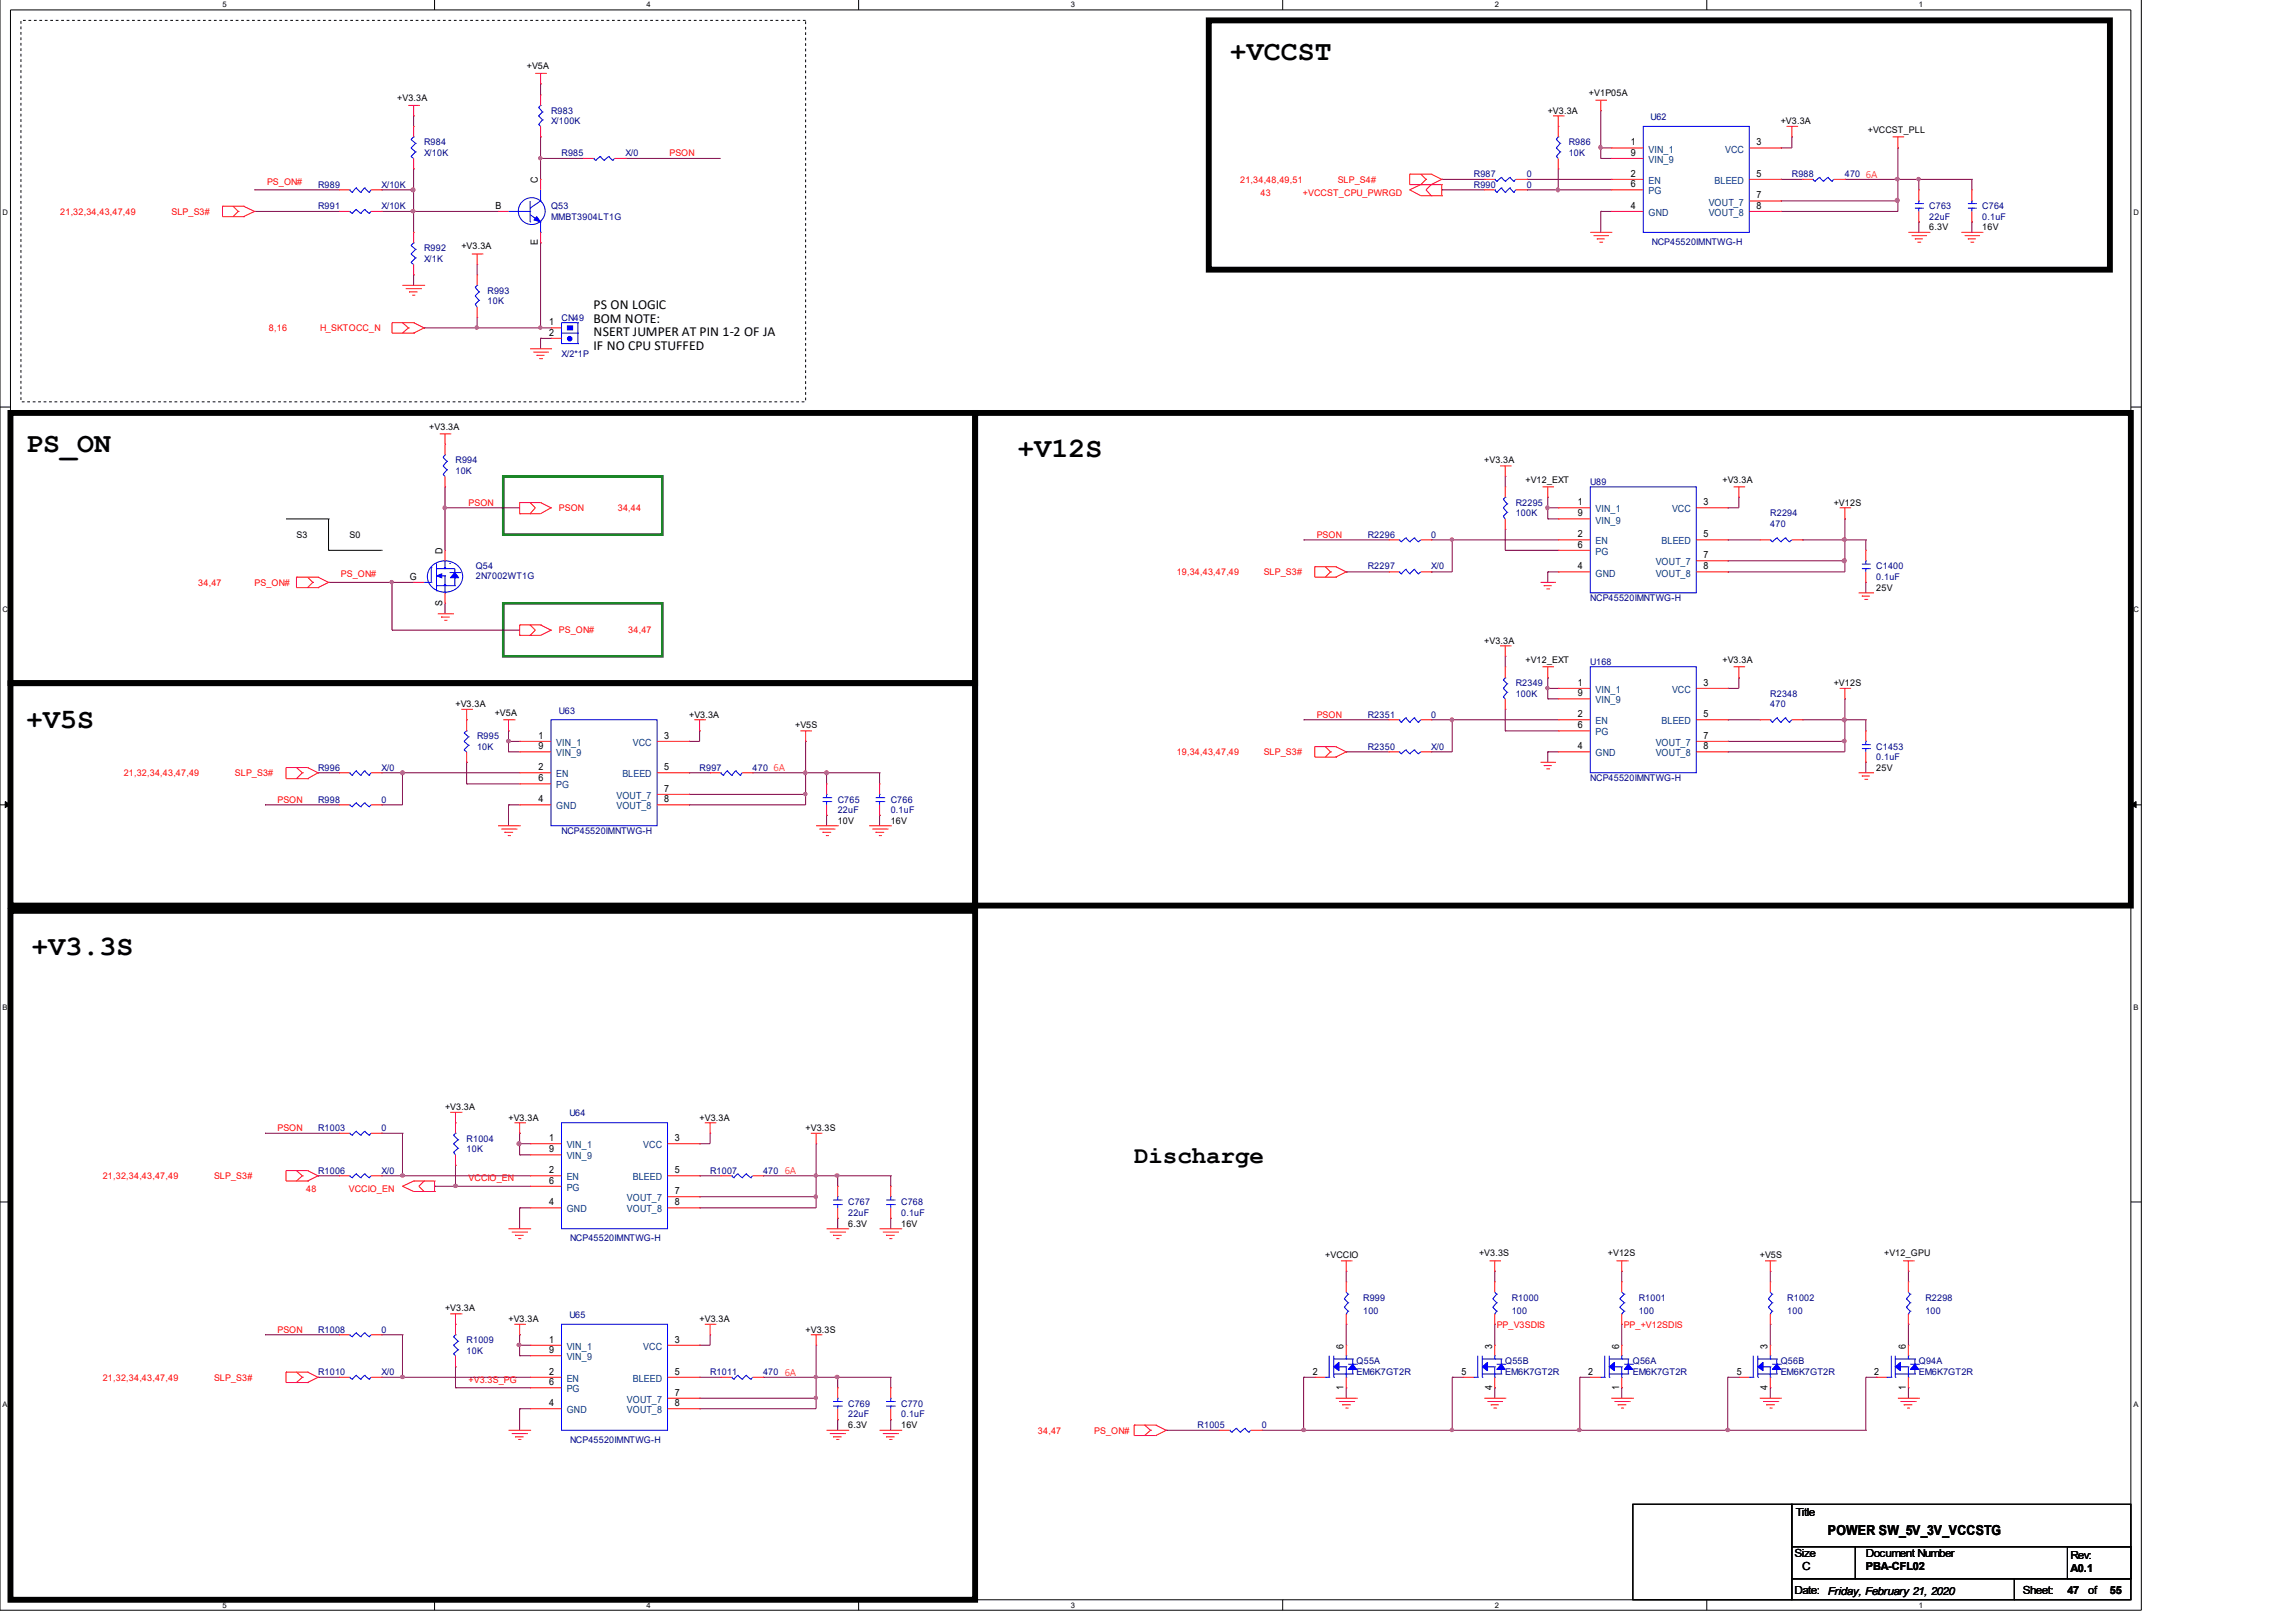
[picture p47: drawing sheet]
<svg xmlns="http://www.w3.org/2000/svg" width="297mm" height="210mm" viewBox="0 0 297 210" stroke-linecap="round" stroke-linejoin="round" font-family="sans-serif">
<defs><g id="words">
<g font-size="3.6">
<text x="159.1" y="7.8">+VCCST</text>
<text x="3.4" y="58.5">PS_ON</text>
<text x="131.7" y="59.2">+V12S</text>
<text x="3.4" y="94.2">+V5S</text>
<text x="4.1" y="123.6">+V3.3S</text>
</g>
<text font-size="3.1" x="146.7" y="150.6">Discharge</text>
<g font-size="1.8">
<text x="76.8" y="40">PS ON LOGIC</text>
<text x="76.8" y="41.8">BOM NOTE:</text>
<text x="76.8" y="43.5">NSERT JUMPER AT PIN 1-2 OF JA</text>
<text x="76.8" y="45.3">IF NO CPU STUFFED</text>
<text x="236.5" y="198.6">POWER SW_5V_3V_VCCSTG</text>
</g>
<g font-size="1.4">
<text x="232.3" y="196.2">Title</text>
<text x="232.2" y="201.4">Size</text>
<text x="233.2" y="203.2">C</text>
<text x="241.4" y="201.4">Document Number</text>
<text x="241.4" y="203.2">PBA-CFL02</text>
<text x="267.9" y="201.7">Rev:</text>
<text x="267.9" y="203.4">A0.1</text>
<text x="232.2" y="206.3">Date:</text>
<text x="236.5" y="206.3">Friday, February 21, 2020</text>
<text x="261.7" y="206.3">Sheet:</text>
<text x="267.5" y="206.3">47</text>
<text x="270.2" y="206.3">of</text>
<text x="273" y="206.3">55</text>
</g>
<g font-size="1.3">
<text x="69.6" y="23.6" transform="rotate(-90 69.6 23.6)">C</text>
<text x="211" y="18.8">1</text>
<text x="211" y="20.2">9</text>
<text x="211" y="22.9">2</text>
<text x="227.2" y="18.8">3</text>
<text x="227.2" y="22.9">5</text>
<text x="64.1" y="27">B</text>
<text x="211" y="24.2">6</text>
<text x="211" y="27">4</text>
<text x="227.2" y="25.7">7</text>
<text x="227.2" y="27">8</text>
<text x="69.6" y="31.8" transform="rotate(-90 69.6 31.8)">E</text>
<text x="71" y="42.1">1</text>
<text x="71" y="43.4">2</text>
<text x="204.1" y="65.4">1</text>
<text x="220.4" y="65.4">3</text>
<text x="57.2" y="71.6" transform="rotate(-90 57.2 71.6)">D</text>
<text x="204.1" y="66.8">9</text>
<text x="204.1" y="69.5">2</text>
<text x="204.1" y="70.9">6</text>
<text x="220.4" y="69.5">5</text>
<text x="53" y="75">G</text>
<text x="204.1" y="73.7">4</text>
<text x="220.4" y="72.2">7</text>
<text x="220.4" y="73.7">8</text>
<text x="57.2" y="78.4" transform="rotate(-90 57.2 78.4)">S</text>
<text x="204.1" y="88.7">1</text>
<text x="220.4" y="88.7">3</text>
<text x="69.7" y="95.6">1</text>
<text x="85.9" y="95.6">3</text>
<text x="204.1" y="90.1">9</text>
<text x="204.1" y="92.8">2</text>
<text x="204.1" y="94.2">6</text>
<text x="220.4" y="92.8">5</text>
<text x="220.4" y="95.6">7</text>
<text x="69.7" y="97">9</text>
<text x="69.7" y="99.7">2</text>
<text x="69.7" y="101.1">6</text>
<text x="85.9" y="99.7">5</text>
<text x="204.1" y="97">4</text>
<text x="220.4" y="97">8</text>
<text x="69.7" y="103.8">4</text>
<text x="85.9" y="102.5">7</text>
<text x="85.9" y="103.8">8</text>
<text x="71" y="147.7">1</text>
<text x="71" y="149.1">9</text>
<text x="87.3" y="147.7">3</text>
<text x="71" y="151.8">2</text>
<text x="71" y="153.2">6</text>
<text x="71" y="156">4</text>
<text x="87.3" y="151.8">5</text>
<text x="87.3" y="154.5">7</text>
<text x="87.3" y="156">8</text>
<text x="71" y="173.8">1</text>
<text x="87.3" y="173.8">3</text>
<text x="71" y="175.1">9</text>
<text x="71" y="177.9">2</text>
<text x="71" y="179.3">6</text>
<text x="87.3" y="177.9">5</text>
<text x="169.8" y="177.9">2</text>
<text x="173.8" y="179.8" transform="rotate(-90 173.8 179.8)">1</text>
<text x="173.8" y="174.5" transform="rotate(-90 173.8 174.5)">6</text>
<text x="189.1" y="177.9">5</text>
<text x="193" y="179.8" transform="rotate(-90 193 179.8)">4</text>
<text x="193" y="174.5" transform="rotate(-90 193 174.5)">3</text>
<text x="205.5" y="177.9">2</text>
<text x="209.5" y="179.8" transform="rotate(-90 209.5 179.8)">1</text>
<text x="209.5" y="174.5" transform="rotate(-90 209.5 174.5)">6</text>
<text x="224.7" y="177.9">5</text>
<text x="228.7" y="179.8" transform="rotate(-90 228.7 179.8)">4</text>
<text x="228.7" y="174.5" transform="rotate(-90 228.7 174.5)">3</text>
<text x="242.5" y="177.9">2</text>
<text x="246.5" y="179.8" transform="rotate(-90 246.5 179.8)">1</text>
<text x="246.5" y="174.5" transform="rotate(-90 246.5 174.5)">6</text>
<text x="71" y="182">4</text>
<text x="87.3" y="180.6">7</text>
<text x="87.3" y="182">8</text>
</g>
<g font-size="1.3" fill="#004080">
<text x="213.3" y="19.7">VIN_1</text>
<text x="213.3" y="21.1">VIN_9</text>
<text x="213.3" y="23.8">EN</text>
<text x="221.8" y="23.8">BLEED</text>
<text x="223.2" y="19.7">VCC</text>
<text x="213.3" y="25.2">PG</text>
<text x="213.3" y="28">GND</text>
<text x="221.1" y="26.6">VOUT_7</text>
<text x="221.1" y="28">VOUT_8</text>
<text x="206.4" y="66.3">VIN_1</text>
<text x="206.4" y="67.7">VIN_9</text>
<text x="206.4" y="70.5">EN</text>
<text x="206.4" y="71.8">PG</text>
<text x="215" y="70.5">BLEED</text>
<text x="216.3" y="66.3">VCC</text>
<text x="206.4" y="74.6">GND</text>
<text x="214.2" y="73.2">VOUT_7</text>
<text x="214.2" y="74.6">VOUT_8</text>
<text x="206.4" y="89.7">VIN_1</text>
<text x="216.3" y="89.7">VCC</text>
<text x="206.4" y="91">VIN_9</text>
<text x="206.4" y="93.7">EN</text>
<text x="206.4" y="95.2">PG</text>
<text x="215" y="93.7">BLEED</text>
<text x="72" y="96.5">VIN_1</text>
<text x="72" y="97.9">VIN_9</text>
<text x="72" y="100.6">EN</text>
<text x="80.5" y="100.6">BLEED</text>
<text x="81.9" y="96.5">VCC</text>
<text x="206.4" y="97.9">GND</text>
<text x="214.2" y="96.5">VOUT_7</text>
<text x="214.2" y="97.9">VOUT_8</text>
<text x="72" y="102">PG</text>
<text x="72" y="104.7">GND</text>
<text x="79.8" y="103.4">VOUT_7</text>
<text x="79.8" y="104.7">VOUT_8</text>
<text x="73.3" y="148.6">VIN_1</text>
<text x="83.2" y="148.6">VCC</text>
<text x="73.3" y="150">VIN_9</text>
<text x="73.3" y="152.8">EN</text>
<text x="73.3" y="154.1">PG</text>
<text x="81.1" y="155.5">VOUT_7</text>
<text x="81.9" y="152.8">BLEED</text>
<text x="73.3" y="156.9">GND</text>
<text x="81.1" y="156.9">VOUT_8</text>
<text x="73.3" y="174.7">VIN_1</text>
<text x="73.3" y="176">VIN_9</text>
<text x="73.3" y="178.8">EN</text>
<text x="81.9" y="178.8">BLEED</text>
<text x="83.2" y="174.7">VCC</text>
<text x="73.3" y="180.2">PG</text>
<text x="73.3" y="182.9">GND</text>
<text x="81.1" y="181.5">VOUT_7</text>
<text x="81.1" y="182.9">VOUT_8</text>
</g>
<g font-size="1.2">
<text x="68.2" y="9">+V5A</text>
<text x="51.4" y="13.1">+V3.3A</text>
<text x="200.2" y="14.7">+V3.3A</text>
<text x="205.6" y="12.4">+V1P05A</text>
<text x="230.4" y="16.1">+V3.3A</text>
<text x="241.6" y="17.2">+VCCST_PLL</text>
<text x="249.6" y="29.8">6.3V</text>
<text x="256.5" y="29.8">16V</text>
<text x="59.7" y="32.3">+V3.3A</text>
<text x="55.5" y="55.6">+V3.3A</text>
<text x="192" y="60">+V3.3A</text>
<text x="197.4" y="62.5">+V12_EXT</text>
<text x="222.8" y="62.5">+V3.3A</text>
<text x="237.2" y="65.5">+V12S</text>
<text x="38.4" y="69.6">S3</text>
<text x="45.2" y="69.6">S0</text>
<text x="242.7" y="76.5">25V</text>
<text x="192" y="83.3">+V3.3A</text>
<text x="197.4" y="85.8">+V12_EXT</text>
<text x="222.8" y="85.8">+V3.3A</text>
<text x="237.2" y="88.8">+V12S</text>
<text x="58.9" y="91.5">+V3.3A</text>
<text x="64" y="92.6">+V5A</text>
<text x="89.2" y="92.9">+V3.3A</text>
<text x="102.9" y="94.2">+V5S</text>
<text x="242.7" y="99.8">25V</text>
<text x="108.4" y="106.6">10V</text>
<text x="115.2" y="106.6">16V</text>
<text x="57.6" y="143.7">+V3.3A</text>
<text x="65.8" y="145">+V3.3A</text>
<text x="90.5" y="145">+V3.3A</text>
<text x="104.2" y="146.4">+V3.3S</text>
<text x="109.7" y="158.8">6.3V</text>
<text x="116.6" y="158.8">16V</text>
<text x="171.4" y="162.8">+VCCIO</text>
<text x="191.3" y="162.6">+V3.3S</text>
<text x="208" y="162.6">+V12S</text>
<text x="227.7" y="162.8">+V5S</text>
<text x="243.8" y="162.6">+V12_GPU</text>
<text x="57.6" y="169.7">+V3.3A</text>
<text x="65.8" y="171.1">+V3.3A</text>
<text x="90.5" y="171.1">+V3.3A</text>
<text x="104.2" y="172.5">+V3.3S</text>
<text x="109.7" y="184.8">6.3V</text>
<text x="116.6" y="184.8">16V</text>
</g>
<g font-size="1.2" fill="#000080">
<text x="71.3" y="14.7">R983</text>
<text x="71.3" y="16.1">X/100K</text>
<text x="213.5" y="15.6">U62</text>
<text x="54.9" y="18.8">R984</text>
<text x="54.9" y="20.2">X/10K</text>
<text x="72.6" y="20.2">R985</text>
<text x="80.9" y="20.2">X/0</text>
<text x="190.7" y="23">R987</text>
<text x="197.5" y="23">0</text>
<text x="202.9" y="18.8">R986</text>
<text x="202.9" y="20.2">10K</text>
<text x="231.8" y="23">R988</text>
<text x="238.7" y="23">470</text>
<text x="41.1" y="24.3">R989</text>
<text x="41.1" y="27.1">R991</text>
<text x="49.4" y="24.3">X/10K</text>
<text x="49.4" y="27.1">X/10K</text>
<text x="71.3" y="27.1">Q53</text>
<text x="71.3" y="28.5">MMBT3904LT1G</text>
<text x="190.7" y="24.3">R990</text>
<text x="197.5" y="24.3">0</text>
<text x="249.6" y="27.1">C763</text>
<text x="249.6" y="28.5">22uF</text>
<text x="256.5" y="27.1">C764</text>
<text x="256.5" y="28.5">0.1uF</text>
<text x="54.9" y="32.5">R992</text>
<text x="54.9" y="34">X/1K</text>
<text x="213.7" y="31.8">NCP45520IMNTWG-H</text>
<text x="63.1" y="38">R993</text>
<text x="63.1" y="39.4">10K</text>
<text x="72.6" y="41.5">CN49</text>
<text x="72.6" y="46.2">X/2*1P</text>
<text x="58.9" y="60">R994</text>
<text x="58.9" y="61.4">10K</text>
<text x="196.1" y="65.5">R2295</text>
<text x="205.7" y="62.8">U89</text>
<text x="177" y="69.6">R2296</text>
<text x="185.2" y="69.6">0</text>
<text x="196.1" y="66.8">100K</text>
<text x="229" y="66.8">R2294</text>
<text x="229" y="68.3">470</text>
<text x="61.6" y="73.7">Q54</text>
<text x="61.6" y="74.9">2N7002WT1G</text>
<text x="177" y="73.7">R2297</text>
<text x="185.2" y="73.7">X/0</text>
<text x="205.7" y="77.8">NCP45520IMNTWG-H</text>
<text x="242.7" y="73.7">C1400</text>
<text x="242.7" y="75.1">0.1uF</text>
<text x="196.1" y="88.8">R2349</text>
<text x="205.7" y="86">U168</text>
<text x="61.7" y="95.7">R995</text>
<text x="72.3" y="92.4">U63</text>
<text x="177" y="92.9">R2351</text>
<text x="185.2" y="92.9">0</text>
<text x="196.1" y="90.2">100K</text>
<text x="229" y="90.2">R2348</text>
<text x="229" y="91.5">470</text>
<text x="41.1" y="99.8">R996</text>
<text x="49.4" y="99.8">X/0</text>
<text x="61.7" y="97">10K</text>
<text x="90.5" y="99.8">R997</text>
<text x="97.4" y="99.8">470</text>
<text x="177" y="97">R2350</text>
<text x="185.2" y="97">X/0</text>
<text x="205.7" y="101.1">NCP45520IMNTWG-H</text>
<text x="242.7" y="97">C1453</text>
<text x="242.7" y="98.4">0.1uF</text>
<text x="41.1" y="103.9">R998</text>
<text x="49.4" y="103.9">0</text>
<text x="72.6" y="108">NCP45520IMNTWG-H</text>
<text x="108.4" y="103.9">C765</text>
<text x="108.4" y="105.3">22uF</text>
<text x="115.2" y="103.9">C766</text>
<text x="115.2" y="105.3">0.1uF</text>
<text x="41.1" y="146.4">R1003</text>
<text x="49.4" y="146.4">0</text>
<text x="60.4" y="147.8">R1004</text>
<text x="60.4" y="149.1">10K</text>
<text x="73.7" y="144.5">U64</text>
<text x="41.1" y="151.9">R1006</text>
<text x="49.4" y="151.9">X/0</text>
<text x="91.9" y="151.9">R1007</text>
<text x="98.7" y="151.9">470</text>
<text x="109.7" y="156">C767</text>
<text x="116.6" y="156">C768</text>
<text x="73.7" y="160.6">NCP45520IMNTWG-H</text>
<text x="109.7" y="157.4">22uF</text>
<text x="116.6" y="157.4">0.1uF</text>
<text x="41.1" y="172.5">R1008</text>
<text x="49.4" y="172.5">0</text>
<text x="60.4" y="173.8">R1009</text>
<text x="73.7" y="170.5">U65</text>
<text x="176.4" y="168.3">R999</text>
<text x="176.4" y="170">100</text>
<text x="195.6" y="168.3">R1000</text>
<text x="195.6" y="170">100</text>
<text x="212" y="168.3">R1001</text>
<text x="212" y="170">100</text>
<text x="231.2" y="168.3">R1002</text>
<text x="231.2" y="170">100</text>
<text x="249.1" y="168.3">R2298</text>
<text x="249.1" y="170">100</text>
<text x="41.1" y="178">R1010</text>
<text x="49.4" y="178">X/0</text>
<text x="60.4" y="175.2">10K</text>
<text x="91.9" y="178">R1011</text>
<text x="98.7" y="178">470</text>
<text x="175.5" y="176.5">Q55A</text>
<text x="175.5" y="178">EM6K7GT2R</text>
<text x="194.7" y="176.5">Q55B</text>
<text x="194.7" y="178">EM6K7GT2R</text>
<text x="211.2" y="176.5">Q56A</text>
<text x="211.2" y="178">EM6K7GT2R</text>
<text x="230.4" y="176.5">Q56B</text>
<text x="230.4" y="178">EM6K7GT2R</text>
<text x="248.2" y="176.5">Q94A</text>
<text x="248.2" y="178">EM6K7GT2R</text>
<text x="109.7" y="182">C769</text>
<text x="109.7" y="183.4">22uF</text>
<text x="116.6" y="182">C770</text>
<text x="116.6" y="183.4">0.1uF</text>
<text x="154.9" y="184.8">R1005</text>
<text x="163.2" y="184.8">0</text>
<text x="73.7" y="186.7">NCP45520IMNTWG-H</text>
</g>
<g font-size="1.2" fill="#f00">
<text x="34.5" y="23.9">PS_ON#</text>
<text x="86.6" y="20.2">PSON</text>
<text x="160.4" y="23.6">21,34,48,49,51</text>
<text x="173.1" y="23.6">SLP_S4#</text>
<text x="7.8" y="27.8">21,32,34,43,47,49</text>
<text x="22.2" y="27.8">SLP_S3#</text>
<text x="163.1" y="25.3">43</text>
<text x="168.6" y="25.3">+VCCST_CPU_PWRGD</text>
<text x="34.8" y="42.9">8,16</text>
<text x="41.4" y="42.9">H_SKTOCC_N</text>
<text x="60.6" y="65.5">PSON</text>
<text x="72.3" y="66.1">PSON</text>
<text x="79.9" y="66.1">34,44</text>
<text x="170.3" y="69.6">PSON</text>
<text x="25.7" y="75.8">34,47</text>
<text x="32.9" y="75.8">PS_ON#</text>
<text x="44.1" y="74.7">PS_ON#</text>
<text x="152.2" y="74.4">19,34,43,47,49</text>
<text x="163.5" y="74.4">SLP_S3#</text>
<text x="72.3" y="82">PS_ON#</text>
<text x="81.3" y="82">34,47</text>
<text x="170.3" y="92.9">PSON</text>
<text x="16" y="100.4">21,32,34,43,47,49</text>
<text x="30.4" y="100.4">SLP_S3#</text>
<text x="152.2" y="97.7">19,34,43,47,49</text>
<text x="163.5" y="97.7">SLP_S3#</text>
<text x="35.9" y="103.9">PSON</text>
<text x="35.9" y="146.4">PSON</text>
<text x="13.3" y="152.6">21,32,34,43,47,49</text>
<text x="27.7" y="152.6">SLP_S3#</text>
<text x="39.6" y="154.2">48</text>
<text x="45.1" y="154.2">VCCIO_EN</text>
<text x="60.6" y="152.8">VCCIO_EN</text>
<text x="35.9" y="172.5">PSON</text>
<text x="193.6" y="171.9">PP_V3SDIS</text>
<text x="210.1" y="171.9">PP_+V12SDIS</text>
<text x="13.3" y="178.7">21,32,34,43,47,49</text>
<text x="27.7" y="178.7">SLP_S3#</text>
<text x="60.6" y="178.9">+V3.3S_PG</text>
<text x="134.3" y="185.5">34,47</text>
<text x="141.6" y="185.5">PS_ON#</text>
</g>
<g font-size="1.2" fill="#ff8000">
<text x="241.4" y="23">6A</text>
<text x="100.1" y="99.8">6A</text>
<text x="101.5" y="152">6A</text>
<text x="101.5" y="178.1">6A</text>
</g>
<g font-size="1">
<text x="28.8" y=".9">5</text>
<text x="83.7" y=".9">4</text>
<text x="138.5" y=".9">3</text>
<text x="193.4" y=".9">2</text>
<text x="248.2" y=".9">1</text>
<text x=".3" y="27.8">D</text>
<text x="276" y="27.8">D</text>
<text x=".3" y="79.2">C</text>
<text x="276" y="79.2">C</text>
<text x=".3" y="130.7">B</text>
<text x="276" y="130.7">B</text>
<text x=".3" y="182">A</text>
<text x="276" y="182">A</text>
<text x="28.8" y="208">5</text>
<text x="83.7" y="208">4</text>
<text x="138.5" y="208">3</text>
<text x="193.4" y="208">2</text>
<text x="248.2" y="208">1</text>
</g>
</g></defs>
<path d="M0 -.1v208.5h277v-208.5M1.4 1.3h274.3v205.7h-274.3z" fill="none" stroke="#000" stroke-width=".13"/>
<g fill="#fff">
<path d="M28.8 .1h.4v1h-.4z"/>
<path d="M28.8 207.2h.4v1h-.4z"/>
</g>
<path d="M56.2 -.1v1.4M56.2 207v1.4" fill="none" stroke="#000" stroke-width=".13"/>
<g fill="#fff">
<path d="M83.7 .1h.4v1h-.4z"/>
<path d="M83.7 207.2h.4v1h-.4z"/>
</g>
<path d="M111.1 -.1v1.4M111.1 207v1.4" fill="none" stroke="#000" stroke-width=".13"/>
<g fill="#fff">
<path d="M138.5 .1h.4v1h-.4z"/>
<path d="M138.5 207.2h.4v1h-.4z"/>
</g>
<path d="M165.9 -.1v1.4M165.9 207v1.4" fill="none" stroke="#000" stroke-width=".13"/>
<g fill="#fff">
<path d="M193.4 .1h.4v1h-.4z"/>
<path d="M193.4 207.2h.4v1h-.4z"/>
</g>
<path d="M220.8 -.1v1.4M220.8 207v1.4" fill="none" stroke="#000" stroke-width=".13"/>
<g fill="#fff">
<path d="M248.2 .1h.5v1h-.5z"/>
<path d="M248.2 207.2h.5v1h-.5z"/>
<path d="M.3 26.9h.5v1.1h-.5z"/>
<path d="M276 26.9h.5v1.1h-.5z"/>
<path d="M.3 78.3h.5v1h-.5z"/>
<path d="M276 78.3h.5v1h-.5z"/>
</g>
<path d="M0 52.7h1.4M275.7 52.7h1.3" fill="none" stroke="#000" stroke-width=".13"/>
<g fill="#fff">
<path d="M.3 129.8h.5v1h-.5z"/>
<path d="M276 129.8h.5v1h-.5z"/>
</g>
<path d="M0 104.2h1.4M275.7 104.2h1.3" fill="none" stroke="#000" stroke-width=".13"/>
<path d="M.7 103.7l.7 .5-.7 .3zM275.7 104.2l.7-.5v.8z" fill="#000" stroke="#000" stroke-width=".13"/>
<g fill="#fff">
<path d="M.3 181.2h.5v1h-.5z"/>
<path d="M276 181.2h.5v1h-.5z"/>
</g>
<g fill="none" stroke="#000" stroke-width=".13">
<path d="M37 67.2h5.5M42.5 67.2h.1M42.5 71.2h.1M42.5 67.2v4M42.5 71.2h6.9M49.4 71.2h.1M0 155.5h1.4M275.7 155.5h1.3M211.2 194.7h20.6v12.3h-20.6zM231.8 194.7h43.9v5.5h-43.9zM231.8 200.2h8.2v4.1h-8.2zM231.8 204.3h28.8v2.7h-28.8z"/>
<path d="M240 200.2h35.7v4.1h-35.7zM260.6 204.3h15.1v2.7h-15.1zM267.5 200.2h8.2v4.1h-8.2z"/>
</g>
<path d="M2.7 2.6h101.5v49.4h-101.5z" fill="none" stroke="#000" stroke-width=".13" stroke-dasharray=".4 .4 .4 .4 .4 .4 .4 .4" stroke-linecap="butt"/>
<path d="M65.1 61.7h20.6v7.5h-20.6zM65.1 78.1h20.6v6.8h-20.6z" fill="none" stroke="#008000" stroke-width=".34"/>
<path d="M156.4 2.6h116.6v32.3h-116.6zM1.4 53.4h124.8v35h-124.8zM126.2 53.4h149.5v63.8h-149.5zM1.4 88.4h124.8v28.8h-124.8zM1.4 117.9h124.8v89.1h-124.8z" fill="none" stroke="#000" stroke-width=".76"/>
<g fill="none" stroke="#800040" stroke-width=".13">
<path d="M53.5 15h.1M53.5 15v1.4M69.9 10.9h.1M69.9 17.7h.1M69.9 10.9v1.4M69.9 17.7v5.5M207.1 19.1h.1M207.1 14.3h.1M207.1 19.1h1.3M207.1 14.3v6.2M230.4 19.1h.1M231.8 17.7h.1"/>
<path d="M231.8 17.7v1.4h-1.4M245.5 19.1h.1M245.5 19.1v8.3h-15.1M32.9 27.4h.1M32.9 24.6h.1M32.9 27.4h11M32.9 24.6h11M49.4 27.4h.1M49.4 24.6h.1M49.4 27.4h15M49.4 24.6h4.1M53.5 27.4h.1"/>
<path d="M53.5 24.6h.1M53.5 35.6h.1M53.5 21.9h.1M53.5 21.9v8.2M53.5 35.6v1.3M61.7 34.2h.1M61.7 34.2v1.4M69.9 20.5h.1M69.9 31.4h.1M69.9 31.4v11M69.9 20.5h5.5M80.9 20.5h.1"/>
<path d="M80.9 20.5h12.3M186.5 24.6h.1M186.5 23.2h.1M186.5 24.6h5.5M186.5 23.2h5.5M197.5 23.2h.1M197.5 24.6h.1M197.5 24.6h10.9M197.5 23.2h10.9M201.6 21.9h.1M201.6 24.6h.1M201.6 21.9v2.7"/>
<path d="M207.1 20.5h.1M207.1 27.4h.1M207.1 20.5h1.3M207.1 27.4h1.3M207.1 27.4v2.7M230.4 23.2h.1M230.4 27.4h.1M230.4 26h.1M230.4 23.2h2.8M230.4 26h15.1M238.7 23.2h.1M238.7 23.2h16.4"/>
<path d="M245.5 23.2h.1M245.5 26h.1M248.2 23.2h.1M248.2 28.7h.1M248.2 23.2v1.4M248.2 28.7v1.4M255.1 23.2h.1M255.1 28.7h.1M255.1 23.2v1.4M255.1 28.7v1.4M54.9 42.4h.1M54.9 42.4h16.4"/>
<path d="M61.7 41.1h.1M61.7 42.4h.1M61.7 41.1v1.3M69.9 43.8h.1M69.9 42.4h.1M69.9 43.8h1.4M69.9 43.8v1.3M42.5 75.4h.1M42.5 75.4h11M50.7 75.4h.1M50.7 75.4v6.1M57.6 63h.1"/>
<path d="M57.6 65.7h.1M57.6 78.1h.1M57.6 63v8.2M57.6 78.1v1.3M57.6 65.7h9.6M168.7 69.9h.1M168.7 69.9h11M174.2 74h.1M174.2 74h5.5M185.2 74h.1M185.2 69.9h.1M185.2 69.9h16.4"/>
<path d="M187.9 69.9h.1M187.9 69.9v4.1h-2.7M194.7 71.2h.1M194.7 68.5h.1M194.7 61.7h.1M194.7 71.2h6.9M194.7 61.7v1.3M194.7 68.5v2.7M200.2 65.7h.1M200.2 64.4h.1M200.2 67.2h.1M200.2 74h.1"/>
<path d="M200.2 65.7h1.4M200.2 74h1.4M200.2 64.4v2.8M200.2 74v1.4M200.2 67.2h1.4M223.5 69.9h.1M223.5 72.6h.1M223.5 74h.1M223.5 65.7h.1M223.5 69.9h4.2M223.5 72.6h15.2M225 64.4h.1"/>
<path d="M225 64.4v1.3h-1.5M233.2 69.9h.1M233.2 69.9h8.2M238.7 67.2h.1M238.7 72.6h.1M238.7 69.9h.1M238.7 67.2v6.8h-15.2M241.4 69.9h.1M241.4 75.4h.1M241.4 69.9v1.3M241.4 75.4v1.3M50.7 81.5h.1"/>
<path d="M50.7 81.5h16.5M60.4 98.7h.1M60.4 98.7v2.7M65.8 94.6h.1M65.8 97.3h.1M65.8 95.9h.1M65.8 94.6v2.7M65.8 97.3h1.4M65.8 95.9h1.4M89.2 95.9h.1M90.5 94.6h.1M90.5 94.6v1.3h-1.3"/>
<path d="M104.2 95.9h.1M104.2 95.9v8.3h-15M168.7 93.1h.1M168.7 93.1h11M174.2 97.3h.1M174.2 97.3h5.5M185.2 97.3h.1M185.2 93.1h.1M185.2 93.1h16.4M187.9 93.1h.1M187.9 93.1v4.2h-2.7M194.7 94.6h.1"/>
<path d="M194.7 91.8h.1M194.7 84.9h.1M194.7 84.9v1.4M194.7 91.8v2.8M194.7 94.6h6.9M200.2 89.1h.1M200.2 87.7h.1M200.2 90.4h.1M200.2 97.3h.1M200.2 97.3h1.4M200.2 87.7v2.7M200.2 97.3v1.4"/>
<path d="M200.2 89.1h1.4M200.2 90.4h1.4M223.5 93.1h.1M223.5 95.9h.1M223.5 97.3h.1M223.5 89.1h.1M223.5 95.9h15.2M223.5 93.1h4.2M225 87.7h.1M225 87.7v1.4h-1.5M233.2 93.1h.1M233.2 93.1h8.2"/>
<path d="M238.7 90.4h.1M238.7 95.9h.1M238.7 93.1h.1M238.7 90.4v6.9h-15.2M241.4 93.1h.1M241.4 98.7h.1M241.4 93.1v1.5M241.4 98.7v1.3M34.3 104.2h.1M34.3 104.2h9.6M41.1 100h.1M41.1 100h2.8"/>
<path d="M49.4 104.2h.1M49.4 100h.1M49.4 100h17.8M52.1 100h.1M52.1 100v4.2h-2.7M60.4 101.4h.1M60.4 101.4h6.8M65.8 104.2h.1M65.8 104.2h1.4M65.8 104.2v2.7M89.2 100h.1M89.2 104.2h.1"/>
<path d="M89.2 102.8h.1M89.2 100h2.7M89.2 102.8h15M97.4 100h.1M97.4 100h16.4M104.2 102.8h.1M104.2 100h.1M106.9 105.5h.1M106.9 100h.1M106.9 100v1.4M106.9 105.5v1.4M113.8 105.5h.1"/>
<path d="M113.8 100h.1M113.8 100v1.4M113.8 105.5v1.4M34.3 146.7h.1M34.3 146.7h9.6M41.1 152.2h.1M41.1 152.2h2.8M49.4 152.2h.1M49.4 146.7h.1M49.4 146.7h2.7M49.4 152.2h19.2M52.1 146.7h.1"/>
<path d="M52.1 152.2h.1M52.1 146.7v5.5M56.2 153.5h.1M56.2 153.5h12.4M58.9 150.8h.1M58.9 153.5h.1M58.9 150.8v2.7M67.2 146.7h.1M67.2 149.5h.1M67.2 148h.1M67.2 156.3h.1M67.2 156.3h1.4"/>
<path d="M67.2 146.7v2.8M67.2 156.3v2.7M67.2 149.5h1.4M67.2 148h1.4M90.5 152.2h.1M90.5 156.3h.1M90.5 148h.1M90.5 154.9h.1M90.5 152.2h2.7M90.5 154.9h15.1M91.9 146.7h.1M91.9 146.7v1.3h-1.4"/>
<path d="M98.7 152.2h.1M98.7 152.2h16.5M105.6 154.9h.1M105.6 152.2h.1M105.6 148h.1M105.6 148v8.3h-15.1M108.4 157.7h.1M108.4 152.2h.1M108.4 152.2v1.3M108.4 157.7v1.3M115.2 157.7h.1M115.2 152.2h.1"/>
<path d="M115.2 152.2v1.3M115.2 157.7v1.3M34.3 172.7h.1M34.3 172.7h9.6M41.1 178.2h.1M41.1 178.2h2.8M49.4 178.2h.1M49.4 172.7h.1M49.4 178.2h19.2M49.4 172.7h2.7M52.1 172.7h.1M52.1 178.2h.1"/>
<path d="M52.1 172.7v5.5M58.9 176.9h.1M58.9 179.6h.1M58.9 176.9v2.7M58.9 179.6h9.7M67.2 174.1h.1M67.2 175.4h.1M67.2 172.7h.1M67.2 172.7v2.7M67.2 174.1h1.4M67.2 175.4h1.4M90.5 178.2h.1"/>
<path d="M90.5 174.1h.1M90.5 178.2h2.7M91.9 172.7h.1M91.9 172.7v1.4h-1.4M98.7 178.2h.1M98.7 178.2h16.5M105.6 178.2h.1M105.6 174.1h.1M105.6 174.1v8.2h-15.1M108.4 178.2h.1M108.4 178.2v1.4M115.2 178.2h.1"/>
<path d="M115.2 178.2v1.4M168.7 178.2h.1M168.7 178.2h1.4M168.7 178.2v6.9M174.2 164.5h.1M174.2 179.6h.1M174.2 171.4h.1M174.2 164.5v1.4M174.2 171.4v2.7M174.2 179.6v1.3M187.9 178.2h.1M187.9 178.2h1.3"/>
<path d="M187.9 178.2v6.9M193.4 164.5h.1M193.4 171.4h.1M193.4 179.6h.1M193.4 164.5v1.4M193.4 171.4v2.7M193.4 179.6v1.3M204.4 178.2h.1M204.4 178.2h1.3M204.4 178.2v6.9M209.8 164.5h.1M209.8 171.4h.1"/>
<path d="M209.8 179.6h.1M209.8 164.5v1.4M209.8 171.4v2.7M209.8 179.6v1.3M223.5 178.2h.1M223.5 178.2h1.5M223.5 178.2v6.9M229 164.5h.1M229 179.6h.1M229 171.4h.1M229 164.5v1.4M229 171.4v2.7"/>
<path d="M229 179.6v1.3M241.4 178.2h.1M241.4 178.2h1.3M241.4 178.2v6.9M242.7 178.2h.1M246.9 164.5h.1M246.9 179.6h.1M246.9 171.4h.1M246.9 164.5v1.4M246.9 171.4v2.7M246.9 179.6v1.3M67.2 182.3h.1"/>
<path d="M67.2 182.3v2.8M67.2 182.3h1.4M90.5 182.3h.1M90.5 180.9h.1M90.5 180.9h15.1M105.6 180.9h.1M108.4 183.7h.1M108.4 183.7v1.4M115.2 183.7h.1M115.2 183.7v1.4M150.9 185.1h.1M150.9 185.1h6.8"/>
<path d="M163.2 185.1h.1M163.2 185.1h78.2M168.7 185.1h.1M187.9 185.1h.1M204.4 185.1h.1M241.4 185.1h.1"/>
</g>
<g fill="#f0f" stroke="#f0f" stroke-width=".13">
<path d="M168.5 184.9h.3l.1 .2-.1 .1h-.3l-.1-.1z" fill-rule="evenodd"/>
<path d="M65.6 95.7h.4v.2v.1h-.4l-.1-.1z" fill-rule="evenodd"/>
<path d="M53.2 27.2h.4l.1 .1-.1 .2h-.4v-.2z" fill-rule="evenodd"/>
<path d="M245.3 23h.3l.1 .2-.1 .1h-.3l-.1-.1z" fill-rule="evenodd"/>
<path d="M51.9 152h.4v.1v.2h-.4l-.1-.2z" fill-rule="evenodd"/>
<path d="M108.1 152h.4v.1v.2h-.4l-.1-.2z" fill-rule="evenodd"/>
<path d="M58.7 153.3h.4l.1 .2-.1 .1h-.4v-.1z" fill-rule="evenodd"/>
<path d="M223.3 184.9h.4l.1 .2-.1 .1h-.4v-.1z" fill-rule="evenodd"/>
<path d="M204.1 184.9h.4l.1 .2-.1 .1h-.4l-.1-.1z" fill-rule="evenodd"/>
<path d="M51.9 178h.4v.2v.1h-.4l-.1-.1z" fill-rule="evenodd"/>
<path d="M67 173.9h.3l.1 .1-.1 .2h-.3l-.1-.2z" fill-rule="evenodd"/>
<path d="M108.1 178h.4v.2v.1h-.4l-.1-.1z" fill-rule="evenodd"/>
<path d="M238.4 69.7h.4v.1v.2h-.4l-.1-.2z" fill-rule="evenodd"/>
<path d="M238.4 95.7h.4v.2v.1h-.4l-.1-.1z" fill-rule="evenodd"/>
<circle cx="187.8" cy="185.1" r=".21"/>
<circle cx="106.9" cy="100" r=".25"/>
<circle cx="104.2" cy="100" r=".24"/>
<circle cx="52.1" cy="100" r=".25"/>
<circle cx="104.2" cy="102.8" r=".21"/>
<circle cx="57.5" cy="65.7" r=".24"/>
<circle cx="69.9" cy="42.4" r=".21"/>
<circle cx="69.9" cy="20.5" r=".21"/>
<circle cx="61.7" cy="42.4" r=".21"/>
<circle cx="53.4" cy="24.6" r=".25"/>
<circle cx="207" cy="19" r=".24"/>
<circle cx="248.2" cy="23.2" r=".21"/>
<circle cx="201.5" cy="24.5" r=".24"/>
<circle cx="245.4" cy="25.9" r=".25"/>
<circle cx="50.7" cy="75.3" r=".21"/>
<circle cx="67.1" cy="148" r=".25"/>
<circle cx="105.5" cy="152.1" r=".21"/>
<circle cx="105.5" cy="154.9" r=".24"/>
<circle cx="105.5" cy="180.9" r=".21"/>
<circle cx="105.5" cy="178.2" r=".21"/>
<circle cx="200.2" cy="65.7" r=".24"/>
<circle cx="238.6" cy="72.6" r=".25"/>
<circle cx="187.8" cy="69.8" r=".21"/>
<circle cx="200.2" cy="89" r=".21"/>
<circle cx="238.6" cy="93.1" r=".25"/>
<circle cx="187.8" cy="93.1" r=".24"/>
</g>
<g fill="none" stroke="#f00" stroke-width=".13">
<path d="M52.8 13.6h1.4M53.5 15h.1M53.5 13.6v1.4M54.2 13.6h.1M69.3 9.5h1.3M69.9 10.9h.1M69.9 17.7h.1M69.9 12.3h.1M69.9 9.5v1.4M69.9 12.3v1.3M69.9 16.4v1.3M70.6 9.5h.1"/>
<path d="M200.9 15h1.4M201.6 16.4h.1M201.6 15v2.7M202.3 15h.1M206.4 13h1.4M207.1 14.3h.1M207.1 13v1.3M207.8 13h.1M208.4 19.1h.1M208.4 19.1h4.2M226.3 19.1h4.1M230.4 19.1h.1"/>
<path d="M231.1 16.4h1.4M231.8 17.7h.1M231.8 16.4v1.3M232.5 16.4h.1M244.9 17.7h1.3M245.5 19.1h.1M245.5 17.7v1.4M246.2 17.7h.1M28.8 26.7h.1M28.8 26.7v1.3h2.7M28.8 26.7h2.7M30.1 26.7l.7 .7"/>
<path d="M30.8 27.4h.1M30.8 27.4l-.7 .6M31.5 28h.1M31.5 26.7h.1M31.5 26.7l1.4 .7M32.9 27.4h.1M32.9 27.4l-1.4 .6M43.9 24.6h.1M43.9 24.6h1.3M48 24.6h1.4M49.4 24.6h.1M52.1 36.9h2.8"/>
<path d="M52.5 37.4h1.9M52.9 37.8h.1M52.9 37.8h1.1M53.3 38.2h.3M53.5 35.6h.1M53.5 30.1h.1M53.5 30.1v1.3M53.5 34.2v1.4M53.6 38.2h.1M54.4 37.4h.1M54.9 36.9h.1M61 32.9h1.4"/>
<path d="M61.7 34.2h.1M61.7 35.6h.1M61.7 32.9v1.3M61.7 35.6v1.3M61.7 39.7v1.4M62.4 32.9h.1M64.4 27.4h.1M64.4 27.4h1.4M69.9 31.4h.1M69.9 23.2h.1M69.9 23.2v1.4M69.9 30.1v1.3"/>
<path d="M75.4 20.5h.1M75.4 20.5h1.4M79.5 20.5h1.4M80.9 20.5h.1M182.4 22.5h.1M182.4 24.6h.1M182.4 22.5v1.4h4.1M182.4 22.5h2.8M182.4 24.6l1.4 .7h2.7M183.8 23.9h.1M183.8 22.5l.7 .7M183.8 23.9l-1.4 .7"/>
<path d="M184.5 23.2h.1M184.5 23.2l-.7 .7M185.2 23.9h.1M185.2 22.5h.1M185.2 25.3h.1M185.2 22.5l1.3 .7M185.2 23.9l-.7 .7 .7 .7M186.5 23.2h.1M186.5 25.3h.1M186.5 23.9h.1M186.5 23.2l-1.3 .7M186.5 23.9v1.4"/>
<path d="M192 24.6h.1M192 23.2h.1M192 24.6h1.4M192 23.2h1.4M196.1 24.6h1.4M196.1 23.2h1.4M197.5 24.6h.1M197.5 23.2h.1M201.6 21.9h.1M201.6 20.5v1.4M205.7 30.1h2.7M206.2 30.5h1.8"/>
<path d="M206.6 30.9h.1M206.6 30.9h1M206.9 31.3h.4M207.3 31.3h.1M208 30.5h.1M208.4 30.1h.1M208.4 20.5h.1M208.4 23.2h.1M208.4 24.6h.1M208.4 27.4h.1M208.4 24.6h4.2M208.4 20.5h4.2"/>
<path d="M208.4 23.2h4.2M208.4 27.4h4.2M226.3 23.2h4.1M226.3 27.4h4.1M226.3 26h4.1M230.4 23.2h.1M230.4 26h.1M230.4 27.4h.1M233.2 23.2h.1M233.2 23.2h1.3M237.2 23.2h1.5M238.7 23.2h.1"/>
<path d="M246.9 30.1h2.7M247.3 30.5h1.9M247.7 30.9h.1M247.7 30.9h1.1M248.1 31.3h.3M248.2 28.7h.1M248.2 24.6h.1M248.2 24.6v1.4M248.2 27.4v1.3M248.4 31.3h.1M249.2 30.5h.1M249.6 30.1h.1"/>
<path d="M253.7 30.1h2.8M254.2 30.5h1.8M254.6 30.9h.1M254.6 30.9h1M254.9 31.3h.4M255.1 28.7h.1M255.1 24.6h.1M255.1 24.6v1.4M255.1 27.4v1.3M255.3 31.3h.1M256 30.5h.1M256.5 30.1h.1"/>
<path d="M50.7 41.8h.1M50.7 41.8v1.3h2.8M50.7 41.8h2.8M52.1 41.8l.7 .6M52.8 42.4h.1M52.8 42.4l-.7 .7M53.5 43.1h.1M53.5 41.8h.1M53.5 41.8l1.4 .6M54.9 42.4h.1M54.9 42.4l-1.4 .7M56.9 56.1h1.4"/>
<path d="M57.6 57.5h.1M57.6 56.1v2.8M58.3 56.1h.1M61.7 41.1h.1M68.6 45.1h2.7M69 45.6h1.9M69.4 46h.1M69.4 46h1M69.8 46.4h.3M70.1 46.4h.1M70.9 45.6h.1M71.3 45.1h.1"/>
<path d="M38.4 74.7h.1M38.4 74.7v1.3h2.7M38.4 74.7h2.7M39.8 74.7l.7 .7M40.5 75.4h.1M40.5 75.4l-.7 .6M41.1 76h.1M41.1 74.7h.1M41.1 74.7l1.4 .7M42.5 75.4h.1M42.5 75.4l-1.4 .6M53.5 75.4h.1"/>
<path d="M53.5 75.4h1.4M56.6 79.4h2M57.1 79.9h.1M57.1 79.9h1.1M57.6 71.2h.1M57.6 78.1h.1M57.6 63h.1M57.6 61.7v1.3M57.6 71.2v1.4M57.6 76.7v1.4M58.6 79.4h.1M67.2 66.5h.1"/>
<path d="M67.2 65h.1M67.2 65v1.5M67.2 65h2.7M68.6 66.5h.1M68.6 65h.1M68.6 65l.7 .7-.7 .8M69.9 65h.1M69.9 65l1.4 .7M71.3 65.7h.1M71.3 65.7l-1.4 .8h-2.7M170.1 73.3h.1M170.1 73.3v1.4h2.7"/>
<path d="M170.1 73.3h2.7M171.4 73.3l.7 .7M172.1 74h.1M172.1 74l-.7 .7M172.8 74.7h.1M172.8 73.3h.1M172.8 73.3l1.4 .7M174.2 74h.1M174.2 74l-1.4 .7M179.7 74h.1M179.7 74h1.3M183.8 74h1.4"/>
<path d="M185.2 74h.1M194.1 60.3h1.3M194.7 61.7h.1M194.7 68.5h.1M194.7 63h.1M194.7 60.3v1.4M194.7 63v1.4M194.7 67.2v1.3M195.4 60.3h.1M199.3 75.4h1.9M199.6 63h1.3M199.7 75.8h.1"/>
<path d="M199.7 75.8h1M200.1 76.2h.3M200.2 64.4h.1M200.2 63v1.4M200.4 76.2h.1M200.9 63h.1M201.2 75.4h.1M201.6 65.7h.1M201.6 67.2h.1M201.6 69.9h.1M201.6 71.2h.1M201.6 74h.1"/>
<path d="M201.6 65.7h4.1M201.6 74h4.1M201.6 67.2h4.1M201.6 69.9h4.1M201.6 71.2h4.1M219.5 65.7h4M219.5 74h4M219.5 69.9h4M219.5 72.6h4M223.5 65.7h.1M223.5 69.9h.1M223.5 72.6h.1"/>
<path d="M223.5 74h.1M224.3 63h1.3M225 64.4h.1M225 63v1.4M225.6 63h.1M227.7 69.9h.1M227.7 69.9h1.3M231.8 69.9h1.4M233.2 69.9h.1M238 65.7h1.4M238.7 67.2h.1M238.7 65.7v1.5"/>
<path d="M239.4 65.7h.1M240.5 76.7h1.8M240.9 77.1h.1M240.9 77.1h1M241.2 77.6h.4M241.4 75.4h.1M241.4 71.2h.1M241.4 71.2v1.4M241.4 74v1.4M241.6 77.6h.1M242.3 76.7h.1M37 99.3h.1"/>
<path d="M37 99.3v1.5h2.8M37 99.3h2.8M38.4 99.3l.7 .7M39.8 99.3h.1M39.8 99.3l1.3 .7M57.5 80.3h.2M57.7 80.3h.1M59.7 91.8h1.3M60.4 93.1h.1M60.4 98.7h.1M60.4 91.8v2.8M60.4 97.3v1.4"/>
<path d="M61 91.8h.1M65.1 93.1h1.4M65.8 94.6h.1M65.8 93.1v1.5M66.5 93.1h.1M67.2 82.2h.1M67.2 80.9h.1M67.2 80.9v1.3M67.2 80.9h2.7M68.6 82.2h.1M68.6 80.9h.1M68.6 80.9l.7 .6-.7 .7"/>
<path d="M69.9 80.9h.1M69.9 80.9l1.4 .6M71.3 81.5h.1M71.3 81.5l-1.4 .7h-2.7M89.8 93.1h1.4M90.5 94.6h.1M90.5 93.1v1.5M91.2 93.1h.1M103.5 94.6h1.4M104.2 95.9h.1M104.2 94.6v1.3M104.9 94.6h.1"/>
<path d="M170.1 96.6h.1M170.1 96.6v1.4h2.7M170.1 96.6h2.7M171.4 96.6l.7 .7M172.1 97.3h.1M172.1 97.3l-.7 .7M172.8 98h.1M172.8 96.6h.1M172.8 96.6l1.4 .7M174.2 97.3h.1M174.2 97.3l-1.4 .7M179.7 97.3h.1"/>
<path d="M179.7 93.1h.1M179.7 93.1h1.3M179.7 97.3h1.3M183.8 93.1h1.4M183.8 97.3h1.4M185.2 97.3h.1M185.2 93.1h.1M194.1 83.6h1.3M194.7 84.9h.1M194.7 83.6v1.3M195.4 83.6h.1M199.3 98.7h1.9"/>
<path d="M199.6 86.3h1.3M199.7 99.1h.1M199.7 99.1h1M200.1 99.5h.3M200.2 87.7h.1M200.2 86.3v1.4M200.4 99.5h.1M200.9 86.3h.1M201.2 98.7h.1M201.6 89.1h.1M201.6 90.4h.1M201.6 93.1h.1"/>
<path d="M201.6 94.6h.1M201.6 97.3h.1M201.6 94.6h4.1M201.6 93.1h4.1M201.6 89.1h4.1M201.6 97.3h4.1M201.6 90.4h4.1M219.5 93.1h4M219.5 89.1h4M219.5 97.3h4M219.5 95.9h4M223.5 89.1h.1"/>
<path d="M223.5 93.1h.1M223.5 95.9h.1M223.5 97.3h.1M224.3 86.3h1.3M225 87.7h.1M225 86.3v1.4M225.6 86.3h.1M227.7 93.1h.1M227.7 93.1h1.3M231.8 93.1h1.4M233.2 93.1h.1M238 89.1h1.4"/>
<path d="M238.7 90.4h.1M238.7 89.1v1.3M239.4 89.1h.1M241.4 98.7h.1M241.4 94.6h.1M241.4 94.6v1.3M241.4 97.3v1.4M39.1 100h.1M39.1 100l-.7 .8M39.8 100.8h.1M41.1 100h.1M41.1 100l-1.3 .8"/>
<path d="M43.9 104.2h.1M43.9 100h.1M43.9 100h1.3M43.9 104.2h1.3M48 100h1.4M48 104.2h1.4M49.4 104.2h.1M49.4 100h.1M64.4 106.9h2.8M64.9 107.3h1.9M65.3 107.7h.1M65.3 107.7h1.1"/>
<path d="M65.7 108.1h.3M66 108.1h.1M66.8 107.3h.1M67.2 106.9h.1M91.9 100h.1M91.9 100h1.3M96 100h1.4M97.4 100h.1M105.6 106.9h2.8M106 107.3h1.9M106.4 107.7h.1M106.4 107.7h1.1"/>
<path d="M106.8 108.1h.3M106.9 105.5h.1M106.9 101.4h.1M106.9 101.4v1.4M106.9 104.2v1.3M107.1 108.1h.1M107.9 107.3h.1M108.4 106.9h.1M112.4 106.9h2.8M112.9 107.3h1.9M113.3 107.7h.1M113.3 107.7h1.1"/>
<path d="M113.7 108.1h.3M113.8 105.5h.1M113.8 101.4h.1M113.8 101.4v1.4M113.8 104.2v1.3M114 108.1h.1M114.8 107.3h.1M115.2 106.9h.1M240.5 100h1.8M240.9 100.4h.1M240.9 100.4h1M241.2 100.9h.4"/>
<path d="M241.6 100.9h.1M242.3 100h.1M37 151.5h.1M37 151.5v1.3h2.8M37 151.5h2.8M38.4 151.5l.7 .7M39.1 152.2h.1M39.1 152.2l-.7 .6M39.8 152.8h.1M39.8 151.5h.1M39.8 151.5l1.3 .7M41.1 152.2h.1"/>
<path d="M41.1 152.2l-1.3 .6M43.9 146.7h.1M43.9 152.2h.1M43.9 146.7h1.3M43.9 152.2h1.3M48 146.7h1.4M48 152.2h1.4M49.4 146.7h.1M49.4 152.2h.1M52.1 153.5h.1M52.1 153.5l1.4 .7h2.7M53.5 152.8h.1"/>
<path d="M53.5 152.8l-1.4 .7M53.5 152.8h2.7M54.9 154.2h.1M54.9 152.8h.1M54.9 152.8l-.7 .7 .7 .7M56.2 154.2h.1M56.2 152.8h.1M56.2 152.8v1.4M58.3 143.9h1.4M58.9 145.3h.1M58.9 150.8h.1M58.9 143.9v2.8"/>
<path d="M58.9 149.5v1.3M59.7 143.9h.1M65.8 159h2.8M66.2 159.4h2M66.5 145.3h1.4M66.6 159.9h.1M66.6 159.9h1.1M67.2 146.7h.1M67.2 145.3v1.4M67.9 145.3h.1M68.2 159.4h.1M68.6 159h.1"/>
<path d="M68.6 148h.1M68.6 149.5h.1M68.6 152.2h.1M68.6 153.5h.1M68.6 156.3h.1M68.6 148h4M68.6 149.5h4M68.6 152.2h4M68.6 153.5h4M68.6 156.3h4M86.4 148h4.1M86.4 152.2h4.1"/>
<path d="M86.4 156.3h4.1M86.4 154.9h4.1M90.5 148h.1M90.5 152.2h.1M90.5 154.9h.1M90.5 156.3h.1M91.2 145.3h1.3M91.9 146.7h.1M91.9 145.3v1.4M92.5 145.3h.1M93.2 152.2h.1M93.2 152.2h1.5"/>
<path d="M97.4 152.2h1.3M98.7 152.2h.1M104.9 146.7h1.4M105.6 148h.1M105.6 146.7v1.3M106.3 146.7h.1M106.9 159h2.8M107.4 159.4h1.9M107.8 159.9h.1M107.8 159.9h1.1M108.4 157.7h.1M108.4 153.5h.1"/>
<path d="M108.4 153.5v1.4M108.4 156.3v1.4M109.3 159.4h.1M109.7 159h.1M113.8 159h2.8M114.2 159.4h2M114.6 159.9h.1M114.6 159.9h1.1M115.2 157.7h.1M115.2 153.5h.1M115.2 153.5v1.4M115.2 156.3v1.4"/>
<path d="M116.2 159.4h.1M116.6 159h.1M37 177.6h.1M37 177.6v1.3h2.8M37 177.6h2.8M38.4 177.6l.7 .6M39.1 178.2h.1M39.1 178.2l-.7 .7M39.8 178.9h.1M39.8 177.6h.1M39.8 177.6l1.3 .6M41.1 178.2h.1"/>
<path d="M41.1 178.2l-1.3 .7M43.9 172.7h.1M43.9 172.7h1.3M48 172.7h1.4M49.4 172.7h.1M58.3 170h1.4M58.9 171.4h.1M58.9 176.9h.1M58.9 170v2.7M58.9 175.4v1.5M59.7 170h.1M66.5 171.4h1.4"/>
<path d="M67.1 160.3h.2M67.2 172.7h.1M67.2 171.4v1.3M67.3 160.3h.1M67.9 171.4h.1M68.6 174.1h.1M68.6 175.4h.1M68.6 178.2h.1M68.6 179.6h.1M68.6 178.2h4M68.6 174.1h4M68.6 175.4h4"/>
<path d="M68.6 179.6h4M86.4 178.2h4.1M86.4 174.1h4.1M90.5 174.1h.1M90.5 178.2h.1M91.2 171.4h1.3M91.9 172.7h.1M91.9 171.4v1.3M92.5 171.4h.1M93.2 178.2h.1M93.2 178.2h1.5M97.4 178.2h1.3"/>
<path d="M98.7 178.2h.1M104.9 172.7h1.4M105.6 174.1h.1M105.6 172.7v1.4M106.3 172.7h.1M108.2 160.3h.3M108.4 179.6h.1M108.4 179.6v1.3M108.5 160.3h.1M115.1 160.3h.2M115.2 179.6h.1M115.2 179.6v1.3"/>
<path d="M115.3 160.3h.1M170.1 178.2h.1M170.1 178.2h1.3M173.5 163.2h1.3M174.2 164.5h.1M174.2 179.6h.1M174.2 174.1h.1M174.2 165.9h.1M174.2 171.4h.1M174.2 163.2v1.3M174.2 165.9v1.3M174.2 170v1.4"/>
<path d="M174.2 174.1v1.3M174.2 178.2v1.4M174.8 163.2h.1M189.2 178.2h.1M189.2 178.2h1.5M192.7 163.2h1.4M193.4 164.5h.1M193.4 179.6h.1M193.4 174.1h.1M193.4 165.9h.1M193.4 171.4h.1M193.4 163.2v1.3"/>
<path d="M193.4 165.9v1.3M193.4 170v1.4M193.4 174.1v1.3M193.4 178.2v1.4M194.1 163.2h.1M205.7 178.2h.1M205.7 178.2h1.4M209.1 163.2h1.5M209.8 164.5h.1M209.8 165.9h.1M209.8 171.4h.1M209.8 179.6h.1"/>
<path d="M209.8 174.1h.1M209.8 163.2v1.3M209.8 165.9v1.3M209.8 170v1.4M209.8 174.1v1.3M209.8 178.2v1.4M210.6 163.2h.1M225 178.2h.1M225 178.2h1.3M228.3 163.2h1.4M229 164.5h.1M229 165.9h.1"/>
<path d="M229 171.4h.1M229 179.6h.1M229 174.1h.1M229 163.2v1.3M229 165.9v1.3M229 170v1.4M229 174.1v1.3M229 178.2v1.4M229.7 163.2h.1M242.7 178.2h.1M242.7 178.2h1.4M246.2 163.2h1.4"/>
<path d="M246.9 164.5h.1M246.9 165.9h.1M246.9 171.4h.1M246.9 179.6h.1M246.9 174.1h.1M246.9 163.2v1.3M246.9 165.9v1.3M246.9 170v1.4M246.9 174.1v1.3M246.9 178.2v1.4M247.6 163.2h.1M65.8 185.1h2.8"/>
<path d="M66.2 185.5h2M66.6 185.9h.1M66.6 185.9h1.1M67.1 186.3h.2M67.3 186.3h.1M68.2 185.5h.1M68.6 185.1h.1M68.6 182.3h.1M68.6 182.3h4M86.4 180.9h4.1M86.4 182.3h4.1M90.5 180.9h.1"/>
<path d="M90.5 182.3h.1M106.9 185.1h2.8M107.4 185.5h1.9M107.8 185.9h.1M107.8 185.9h1.1M108.2 186.3h.3M108.4 183.7h.1M108.4 182.3v1.4M108.5 186.3h.1M109.3 185.5h.1M109.7 185.1h.1M113.8 185.1h2.8"/>
<path d="M114.2 185.5h2M114.6 185.9h.1M114.6 185.9h1.1M115.1 186.3h.2M115.2 183.7h.1M115.2 182.3v1.4M115.3 186.3h.1M116.2 185.5h.1M116.6 185.1h.1M146.7 184.4h.1M146.7 184.4v1.4h2.8M146.7 184.4h2.8"/>
<path d="M148.1 184.4l.7 .7M148.8 185.1h.1M148.8 185.1l-.7 .7M149.5 185.8h.1M149.5 184.4h.1M149.5 184.4l1.4 .7M150.9 185.1h.1M150.9 185.1l-1.4 .7M157.7 185.1h.1M157.7 185.1h1.4M161.8 185.1h1.4M163.2 185.1h.1"/>
<path d="M172.8 180.9h2.7M173.2 181.4h2M173.7 181.8h.1M173.7 181.8h1.1M174.1 182.2h.2M174.3 182.2h.1M175.2 181.4h.1M175.5 180.9h.1M192 180.9h2.7M192.4 181.4h1.9M192.9 181.8h.1M192.9 181.8h1"/>
<path d="M193.2 182.2h.3M193.5 182.2h.1M194.3 181.4h.1M194.7 180.9h.1M208.4 180.9h2.8M208.9 181.4h1.9M209.3 181.8h.1M209.3 181.8h1.1M209.7 182.2h.3M210 182.2h.1M210.8 181.4h.1M211.2 180.9h.1"/>
<path d="M227.7 180.9h2.7M228.1 181.4h1.9M228.5 181.8h.1M228.5 181.8h1.1M228.9 182.2h.3M229.2 182.2h.1M230 181.4h.1M230.4 180.9h.1M245.5 180.9h2.7M245.9 181.4h1.9M246.3 181.8h.1M246.3 181.8h1.1"/>
<path d="M246.7 182.2h.3M247 182.2h.1M247.8 181.4h.1M248.2 180.9h.1"/>
</g>
<g fill="none" stroke="#00f" stroke-width=".13">
<path d="M69.7 13.9h.1M69.7 16.1h.1M69.7 15h.1M69.7 13.9l.5 .6M69.7 16.1l.2 .3M69.7 15l.5 .5M69.9 13.6h.1M69.9 13.6l-.2 .3M70.2 15.5h.1M70.2 14.5h.1M70.2 15.5l-.5 .6M70.2 14.5l-.5 .5"/>
<path d="M201.3 18h.1M201.3 19.1h.1M201.3 18l.5 .6M201.3 19.1l.5 .6M201.6 17.7h.1M201.6 17.7l-.3 .3M201.8 19.7h.1M201.8 18.6h.1M201.8 19.7l-.5 .5M201.8 18.6l-.5 .5M212.6 16.4h13.7v13.7h-13.7zM45.2 24.6h.1"/>
<path d="M45.2 24.6l.4 .3M45.6 24.9h.1M46.1 24.3h.1M46.1 24.3l-.5 .6M46.1 24.3l.6 .6M46.7 24.9h.1M47.2 24.3h.1M47.2 24.3l.6 .6M47.2 24.3l-.5 .6M47.8 24.9h.1M48 24.6l-.2 .3M53.2 31.8h.1"/>
<path d="M53.2 34h.1M53.2 32.9h.1M53.2 31.8l.6 .5M53.2 34l.3 .2M53.2 32.9l.6 .5M53.5 31.4h.1M53.5 31.4l-.3 .4M53.8 33.4h.1M53.8 32.3h.1M53.8 33.4l-.6 .6M53.8 32.3l-.6 .6M61.5 37.2h.1"/>
<path d="M61.5 39.4h.1M61.5 38.3h.1M61.5 37.2l.5 .6M61.5 39.4l.2 .3M61.5 38.3l.5 .6M61.7 36.9h.1M61.7 36.9l-.2 .3M62 38.9h.1M62 37.8h.1M62 38.9l-.5 .5M62 37.8l-.5 .5M65.8 27.4h2.8"/>
<path d="M68.6 26.9h.1M68.6 28.7h.1M68.6 27.4h.1M68.6 27.8l1.3 .9M68.6 26v2.7M69.9 28.7h.1M69.9 26h.1M69.9 30.1h.1M69.9 26l-1.3 .9M69.9 24.6v1.4M69.9 28.7v1.4M76.8 20.5h.1"/>
<path d="M76.8 20.5l.2 .3M77 20.8h.1M77.6 20.2h.1M77.6 20.2l-.6 .6M77.6 20.2l.5 .6M78.1 20.8h.1M78.7 20.2h.1M78.7 20.2l.5 .6M78.7 20.2l-.6 .6M79.2 20.8h.1M79.5 20.5l-.3 .3M193.4 24.6h.1"/>
<path d="M193.4 23.2h.1M193.4 24.6l.2 .3M193.4 23.2l.2 .3M193.6 24.9h.1M193.6 23.5h.1M194.2 24.3h.1M194.2 23h.1M194.2 24.3l-.6 .6M194.2 24.3l.5 .6M194.2 23l-.6 .5M194.2 23l.5 .5M194.7 24.9h.1"/>
<path d="M194.7 23.5h.1M195.3 24.3h.1M195.3 23h.1M195.3 24.3l.5 .6M195.3 24.3l-.6 .6M195.3 23l.5 .5M195.3 23l-.6 .5M195.8 24.9h.1M195.8 23.5h.1M196.1 24.6l-.3 .3M196.1 23.2l-.3 .3M201.3 20.2h.1"/>
<path d="M201.3 20.2l.3 .3M234.5 23.2h.1M234.5 23.2l.3 .3M234.8 23.5h.1M235.4 23h.1M235.4 23l-.6 .5M235.4 23l.5 .5M235.9 23.5h.1M236.5 23h.1M236.5 23l.5 .5M236.5 23l-.6 .5M237 23.5h.1"/>
<path d="M237.2 23.2l-.2 .3M247.7 26.3h1.1M247.7 26.9h1.1M248.2 26h.1M248.2 26.9h.1M248.2 26v.3M248.2 26.9v.5M248.8 26.3h.1M248.8 26.9h.1M254.6 26.3h1M254.6 26.9h1M255.1 26h.1"/>
<path d="M255.1 26.9h.1M255.1 26v.3M255.1 26.9v.5M255.6 26.3h.1M255.6 26.9h.1M57.3 59.2h.1M57.3 59.2l.5 .5M57.6 58.9h.1M57.6 58.9l-.3 .3M57.8 59.7h.1M57.8 59.7l-.5 .6M72.6 41.8h2.2"/>
<path d="M72.6 43.1h2.2M72.6 44.5h2.2M74.8 41.8h.1M74.8 43.1h.1M74.8 44.5h.1M54.9 75.4h.9M55.8 75.4h.1M55.8 73.4h.1M55.8 73.4v2M56 73.2a2.34 2.34 0 0 1 3.9 1.4 2.3 2.3 0 0 1-2.3 2 2.3 2.3 0 0 1-2.3-2l.1-.5 .2-.5zM56.5 76.5h.1M56.5 73.6h.1"/>
<path d="M56.5 72.9v3.6M56.5 73.6h2.3v.7M56.5 75.8h2.3M57.1 74.5h.5M57.3 61.4h.1M57.3 60.3h.1M57.3 61.4l.3 .3M57.3 60.3l.5 .5M57.6 73.6h.1M57.6 74.5h.1M57.6 76.7h.1M57.6 72.6v1"/>
<path d="M57.6 74.5v2.2M57.8 60.8h.1M57.8 60.8l-.5 .6M58.2 72.9h.1M58.2 74.1h1.3M58.8 75.8h.1M58.8 74.3h.1M58.8 74.8h.1M58.8 74.8v1M59.5 74.1h.1M181 74h.1M181 74l.3 .3"/>
<path d="M181.3 74.3h.1M181.9 73.7h.1M181.9 73.7l-.6 .6M181.9 73.7l.5 .6M182.4 74.3h.1M183 73.7h.1M183 73.7l.5 .6M183 73.7l-.6 .6M183.5 74.3h.1M183.8 74l-.3 .3M194.5 64.6h.1M194.5 66.8h.1"/>
<path d="M194.5 65.7h.1M194.5 64.6l.5 .6M194.5 66.8l.2 .4M194.5 65.7l.5 .6M194.7 64.4h.1M194.7 64.4l-.2 .2M195 66.3h.1M195 65.2h.1M195 66.3l-.5 .5M195 65.2l-.5 .5M205.7 63h13.8v13.7h-13.8zM229 69.9h.1"/>
<path d="M229 69.9l.3 .2M229.3 70.1h.1M229.9 69.6h.1M229.9 69.6l-.6 .5M229.9 69.6l.5 .5M230.4 70.1h.1M231 69.6h.1M231 69.6l.5 .5M231 69.6l-.6 .5M231.5 70.1h.1M231.8 69.9l-.3 .2M240.9 73.6h1"/>
<path d="M240.9 73h1M241.4 72.6h.1M241.4 73.6h.1M241.4 72.6v.4M241.4 73.6v.4M241.9 73h.1M241.9 73.6h.1M46.1 99.8h.1M46.1 99.8l-.5 .5M46.1 99.8l.6 .5M47.2 99.8h.1M47.2 99.8l.6 .5"/>
<path d="M47.2 99.8l-.5 .5M60 94.8h.1M60 97h.1M60 95.9h.1M60 94.8l.6 .5M60 97l.4 .3M60 95.9l.6 .5M60.4 94.6h.1M60.4 94.6l-.4 .2M60.6 96.4h.1M60.6 95.3h.1M60.6 96.4l-.6 .6"/>
<path d="M60.6 95.3l-.6 .6M94.1 99.8h.1M94.1 99.8l-.5 .5M94.1 99.8l.6 .5M95.2 99.8h.1M95.2 99.8l.6 .5M95.2 99.8l-.5 .5M181 97.3h.1M181 93.1h.1M181 97.3l.3 .3M181 93.1l.3 .4M181.3 97.6h.1"/>
<path d="M181.3 93.5h.1M181.9 97h.1M181.9 92.9h.1M181.9 97l-.6 .6M181.9 97l.5 .6M181.9 92.9l-.6 .6M181.9 92.9l.5 .6M182.4 97.6h.1M182.4 93.5h.1M183 97h.1M183 92.9h.1M183 97l.5 .6"/>
<path d="M183 97l-.6 .6M183 92.9l.5 .6M183 92.9l-.6 .6M183.5 97.6h.1M183.5 93.5h.1M183.8 97.3l-.3 .3M183.8 93.1l-.3 .4M205.7 86.3h13.8v13.7h-13.8zM229 93.1h.1M229 93.1l.3 .4M229.3 93.5h.1M229.9 92.9h.1"/>
<path d="M229.9 92.9l-.6 .6M229.9 92.9l.5 .6M230.4 93.5h.1M231 92.9h.1M231 92.9l.5 .6M231 92.9l-.6 .6M231.5 93.5h.1M231.8 93.1l-.3 .4M240.9 96.4h1M240.9 96.9h1M241.4 95.9h.1M241.4 96.9h.1"/>
<path d="M241.4 95.9v.5M241.4 96.9v.4M241.9 96.4h.1M241.9 96.9h.1M45.2 104.2h.1M45.2 100h.1M45.2 104.2l.4 .2M45.2 100l.4 .3M45.6 104.4h.1M45.6 100.3h.1M46.1 103.9h.1M46.1 103.9l-.5 .5"/>
<path d="M46.1 103.9l.6 .5M46.7 104.4h.1M46.7 100.3h.1M47.2 103.9h.1M47.2 103.9l.6 .5M47.2 103.9l-.5 .5M47.8 104.4h.1M47.8 100.3h.1M48 104.2l-.2 .2M48 100l-.2 .3M93.2 100h.1M93.2 100l.4 .3"/>
<path d="M93.6 100.3h.1M94.7 100.3h.1M95.8 100.3h.1M96 100l-.2 .3M106.4 103.2h1.1M106.4 103.7h1.1M106.9 102.8h.1M106.9 103.7h.1M106.9 102.8v.4M106.9 103.7v.5M107.5 103.2h.1M107.5 103.7h.1"/>
<path d="M113.3 103.2h1.1M113.3 103.7h1.1M113.8 102.8h.1M113.8 103.7h.1M113.8 102.8v.4M113.8 103.7v.5M114.4 103.2h.1M114.4 103.7h.1M45.2 146.7h.1M45.2 152.2h.1M45.2 146.7l.4 .2M45.2 152.2l.4 .2"/>
<path d="M45.6 146.9h.1M45.6 152.4h.1M46.1 146.4h.1M46.1 151.9h.1M46.1 146.4l-.5 .5M46.1 146.4l.6 .5M46.1 151.9l-.5 .5M46.1 151.9l.6 .5M46.7 146.9h.1M46.7 152.4h.1M47.2 146.4h.1M47.2 151.9h.1"/>
<path d="M47.2 146.4l.6 .5M47.2 146.4l-.5 .5M47.2 151.9l.6 .5M47.2 151.9l-.5 .5M47.8 146.9h.1M47.8 152.4h.1M48 146.7l-.2 .2M48 152.2l-.2 .2M58.7 146.9h.1M58.7 149.1h.1M58.7 148h.1M58.7 146.9l.6 .6"/>
<path d="M58.7 149.1l.2 .4M58.7 148l.6 .6M58.9 146.7h.1M58.9 146.7l-.2 .2M59.3 148.6h.1M59.3 147.5h.1M59.3 148.6l-.6 .5M59.3 147.5l-.6 .5M72.6 145.3h13.8v13.7h-13.8zM94.7 152.2h.1M94.7 152.2l.2 .2M94.9 152.4h.1"/>
<path d="M95.4 151.9h.1M95.4 151.9l-.5 .5M95.4 151.9l.6 .5M96 152.4h.1M96.5 151.9h.1M96.5 151.9l.6 .5M96.5 151.9l-.5 .5M97.1 152.4h.1M97.4 152.2l-.3 .2M107.8 155.3h1.1M107.8 155.9h1.1M108.4 154.9h.1"/>
<path d="M108.4 155.9h.1M108.4 154.9v.4M108.4 155.9v.4M108.9 155.3h.1M108.9 155.9h.1M114.6 155.3h1.1M114.6 155.9h1.1M115.2 154.9h.1M115.2 155.9h.1M115.2 154.9v.4M115.2 155.9v.4M115.7 155.3h.1"/>
<path d="M115.7 155.9h.1M45.2 172.7h.1M45.2 172.7l.4 .3M45.6 173h.1M46.1 172.5h.1M46.1 172.5l-.5 .5M46.1 172.5l.6 .5M46.7 173h.1M47.2 172.5h.1M47.2 172.5l.6 .5M47.2 172.5l-.5 .5M47.8 173h.1"/>
<path d="M48 172.7l-.2 .3M58.7 173h.1M58.7 175.2h.1M58.7 174.1h.1M58.7 173l.6 .6M58.7 175.2l.2 .2M58.7 174.1l.6 .6M58.9 172.7h.1M58.9 172.7l-.2 .3M59.3 174.7h.1M59.3 173.6h.1M59.3 174.7l-.6 .5"/>
<path d="M59.3 173.6l-.6 .5M72.6 171.4h13.8v13.7h-13.8zM94.7 178.2h.1M94.7 178.2l.2 .3M94.9 178.5h.1M95.4 178h.1M95.4 178l-.5 .5M95.4 178l.6 .5M96 178.5h.1M96.5 178h.1M96.5 178l.6 .5M96.5 178l-.5 .5"/>
<path d="M97.1 178.5h.1M97.4 178.2l-.3 .3M171.4 178.2h.1M171.4 178.2h.6M172 178.2h.1M172 175.4v2.8M172.6 178.2h.1M172.6 175.4v2.8M172.6 175.9h2.4M172.6 177.8h2.4M173.2 176.9h1M173.9 168.1h.1"/>
<path d="M173.9 169.2h.1M173.9 169.2l.5 .5M173.9 168.1l.5 .5M174.2 175.9h.1M174.2 177.8h.1M174.2 176.9h.1M174.2 178.2h.1M174.2 175.4h.1M174.2 170h.1M174.2 175.4v.5M174.2 176.9v1.3M174.2 167.2l.2 .3"/>
<path d="M174.4 169.7h.1M174.4 167.5h.1M174.4 168.6h.1M174.4 176.5h1.1M174.4 169.7l-.2 .3M174.4 167.5l-.5 .6M174.4 168.6l-.5 .6M175 177.8h.1M175 177.2h.1M175 175.9h.1M175 176.5h.1M175 175.9v.6"/>
<path d="M175 177.2v.6M175.5 176.5h.1M190.7 178.2h.1M190.7 178.2h.5M191.2 178.2h.1M191.2 175.4v2.8M191.8 178.2h.1M191.8 175.9h2.4M191.8 177.8h2.4M191.8 175.4v2.8M192.4 176.9h1M193.1 168.1h.1"/>
<path d="M193.1 169.2h.1M193.1 169.2l.5 .5M193.1 168.1l.5 .5M193.4 175.9h.1M193.4 177.8h.1M193.4 176.9h.1M193.4 178.2h.1M193.4 175.4h.1M193.4 170h.1M193.4 175.4v.5M193.4 176.9v1.3M193.4 167.2l.2 .3"/>
<path d="M193.6 169.7h.1M193.6 167.5h.1M193.6 168.6h.1M193.6 176.5h1.1M193.6 169.7l-.2 .3M193.6 167.5l-.5 .6M193.6 168.6l-.5 .6M194.2 177.8h.1M194.2 177.2h.1M194.2 175.9h.1M194.2 176.5h.1M194.2 175.9v.6"/>
<path d="M194.2 177.2v.6M194.7 176.5h.1M207.1 178.2h.1M207.1 178.2h.5M207.6 178.2h.1M207.6 175.4v2.8M208.2 178.2h.1M208.2 175.9h2.5M208.2 177.8h2.5M208.2 175.4v2.8M208.9 176.9h.9M209.5 168.1h.1"/>
<path d="M209.5 169.2h.1M209.5 169.2l.6 .5M209.5 168.1l.6 .5M209.8 170h.1M209.8 175.9h.1M209.8 177.8h.1M209.8 176.9h.1M209.8 178.2h.1M209.8 175.4h.1M209.8 167.2l.3 .3M209.8 175.4v.5M209.8 176.9v1.3"/>
<path d="M210.1 169.7h.1M210.1 167.5h.1M210.1 168.6h.1M210.1 176.5h1.1M210.1 169.7l-.3 .3M210.1 167.5l-.6 .6M210.1 168.6l-.6 .6M210.7 177.8h.1M210.7 177.2h.1M210.7 175.9h.1M210.7 176.5h.1M210.7 175.9v.6"/>
<path d="M210.7 177.2v.6M211.2 176.5h.1M226.3 178.2h.1M226.3 178.2h.5M226.8 178.2h.1M226.8 175.4v2.8M227.4 178.2h.1M227.4 175.9h2.5M227.4 177.8h2.5M227.4 175.4v2.8M228.1 176.9h.9M228.8 168.1h.1"/>
<path d="M228.8 169.2h.1M228.8 169.2l.5 .5M228.8 168.1l.5 .5M229 170h.1M229 175.9h.1M229 177.8h.1M229 176.9h.1M229 178.2h.1M229 175.4h.1M229 167.2l.3 .3M229 175.4v.5M229 176.9v1.3"/>
<path d="M229.3 169.7h.1M229.3 167.5h.1M229.3 168.6h.1M229.3 176.5h1.1M229.3 169.7l-.3 .3M229.3 167.5l-.5 .6M229.3 168.6l-.5 .6M229.9 177.8h.1M229.9 177.2h.1M229.9 175.9h.1M229.9 176.5h.1M229.9 175.9v.6"/>
<path d="M229.9 177.2v.6M230.4 176.5h.1M244.1 178.2h.1M244.1 178.2h.6M244.7 178.2h.1M244.7 175.4v2.8M245.2 178.2h.1M245.2 175.9h2.5M245.2 177.8h2.5M245.2 175.4v2.8M245.9 176.9h1M246.6 168.1h.1"/>
<path d="M246.6 169.2h.1M246.6 169.2l.5 .5M246.6 168.1l.5 .5M246.9 170h.1M246.9 175.9h.1M246.9 177.8h.1M246.9 176.9h.1M246.9 178.2h.1M246.9 175.4h.1M246.9 167.2l.2 .3M246.9 175.4v.5M246.9 176.9v1.3"/>
<path d="M247.1 169.7h.1M247.1 167.5h.1M247.1 168.6h.1M247.1 176.5h1.1M247.1 169.7l-.2 .3M247.1 167.5l-.5 .6M247.1 168.6l-.5 .6M247.7 177.8h.1M247.7 177.2h.1M247.7 175.9h.1M247.7 176.5h.1M247.7 175.9v.6"/>
<path d="M247.7 177.2v.6M248.2 176.5h.1M107.8 181.4h1.1M107.8 182h1.1M108.4 180.9h.1M108.4 182h.1M108.4 180.9v.5M108.4 182v.3M108.9 181.4h.1M108.9 182h.1M114.6 181.4h1.1M114.6 182h1.1"/>
<path d="M115.2 180.9h.1M115.2 182h.1M115.2 180.9v.5M115.2 182v.3M115.7 181.4h.1M115.7 182h.1M159.1 185.1h.1M159.1 185.1l.2 .2M159.3 185.3h.1M159.9 184.8h.1M159.9 184.8l-.6 .5M159.9 184.8l.5 .5"/>
<path d="M160.4 185.3h.1M161 184.8h.1M161 184.8l.5 .5M161 184.8l-.6 .5M161.5 185.3h.1M161.8 185.1l-.3 .2"/>
<circle cx="68.8" cy="27.3" r="1.74"/>
</g>
<g fill="#00f" stroke="#00f" stroke-width=".13">
<path d="M58.8 74.1l.6 .7h-1.1z"/>
<path d="M69.4 28l.5 .7-.8-.2z"/>
<path d="M172.6 176.9l.6-.6v1.1z" fill-rule="evenodd"/>
<path d="M175 176.5l.5 .7h-1.1z" fill-rule="evenodd"/>
<path d="M191.8 176.9l.6-.6v1.1z" fill-rule="evenodd"/>
<path d="M194.2 176.5l.5 .7h-1.1z" fill-rule="evenodd"/>
<path d="M56.5 74.5l.6-.2v.5z" fill-rule="evenodd"/>
<path d="M245.2 176.9l.7-.6v1.1z" fill-rule="evenodd"/>
<path d="M247.7 176.5l.5 .7h-1.1z" fill-rule="evenodd"/>
<path d="M227.4 176.9l.7-.6v1.1z" fill-rule="evenodd"/>
<path d="M229.9 176.5l.5 .7h-1.1z" fill-rule="evenodd"/>
<path d="M208.2 176.9l.7-.6v1.1z" fill-rule="evenodd"/>
<path d="M210.7 176.5l.5 .7h-1.1z" fill-rule="evenodd"/>
<circle cx="57.6" cy="73.5" r=".08"/>
<circle cx="57.6" cy="75.7" r=".08"/>
<circle cx="73.7" cy="43.8" r=".3"/>
</g>
<path d="M73.5 42.3h.6v.4h-.6z" fill="#00f"/>
<g fill="none" stroke="#00f" stroke-width=".13">
<path d="M53.2 18h.1M53.2 19.1h.1M53.2 18l.6 .6M53.2 19.1l.6 .6M53.5 17.7h.1M53.5 17.7l-.3 .3M53.8 19.7h.1M53.8 18.6h.1M53.8 19.7l-.6 .5M53.8 18.6l-.6 .5M45.2 27.4h.1M45.2 27.4l.4 .2"/>
<path d="M45.6 27.6h.1M46.1 27.1h.1M46.1 27.1l-.5 .5M46.1 27.1l.6 .5M46.7 27.6h.1M47.2 27.1h.1M47.2 27.1l.6 .5M47.2 27.1l-.5 .5M47.8 27.6h.1M48 27.4l-.2 .2M53.2 20.2h.1M53.2 20.2l.3 .3"/>
<path d="M72.6 44.5h.1M72.6 41.8v2.7M73.4 42.2h.7v.5h-.7zM74.8 44.5h.1M74.8 41.8v2.7M181 69.9h.1M181 69.9l.3 .2M181.3 70.1h.1M181.9 69.6h.1M181.9 69.6l-.6 .5M181.9 69.6l.5 .5M182.4 70.1h.1"/>
<path d="M183 69.6h.1M183 69.6l.5 .5M183 69.6l-.6 .5M183.5 70.1h.1M183.8 69.9l-.3 .2M71.3 93.1h13.7v13.8h-13.7zM194.5 88h.1M194.5 90.2h.1M194.5 89.1h.1M194.5 88l.5 .5M194.5 90.2l.2 .2M194.5 89.1l.5 .5"/>
<path d="M194.7 87.7h.1M194.7 87.7l-.2 .3M195 89.6h.1M195 88.5h.1M195 89.6l-.5 .6M195 88.5l-.5 .6M45.2 178.2h.1M45.2 178.2l.4 .3M45.6 178.5h.1M46.1 178h.1M46.1 178l-.5 .5M46.1 178l.6 .5"/>
<path d="M46.7 178.5h.1M47.2 178h.1M47.2 178l.6 .5M47.2 178l-.5 .5M47.8 178.5h.1M48 178.2l-.2 .3"/>
</g>
<g fill="none" stroke="#f00" stroke-width=".13">
<path d="M53.5 16.4h.1M53.5 16.4v1.3M43.9 27.4h.1M43.9 27.4h1.3M48 27.4h1.4M49.4 27.4h.1M53.5 21.9h.1M53.5 20.5v1.4M71.3 42.4h.1M71.3 43.8h.1M71.3 42.4h1.3M71.3 43.8h1.3"/>
<path d="M179.7 69.9h.1M179.7 69.9h1.3M183.8 69.9h1.4M185.2 69.9h.1M67.2 95.9h.1M67.2 97.3h.1M67.2 95.9h4.1M67.2 97.3h4.1M85 95.9h4.2M89.2 95.9h.1M194.7 91.8h.1M194.7 86.3h.1"/>
<path d="M194.7 86.3v1.4M194.7 90.4v1.4M67.2 100h.1M67.2 101.4h.1M67.2 104.2h.1M67.2 100h4.1M67.2 101.4h4.1M67.2 104.2h4.1M85 100h4.2M85 104.2h4.2M85 102.8h4.2M89.2 100h.1"/>
<path d="M89.2 102.8h.1M89.2 104.2h.1M43.9 178.2h.1M43.9 178.2h1.3M48 178.2h1.4M49.4 178.2h.1"/>
</g>
<g fill="#f0f" stroke="#f0f" stroke-width=".13">
<path d="M168.5 184.9h.3l.1 .2-.1 .1h-.3l-.1-.1z" fill-rule="evenodd"/>
<path d="M65.6 95.7h.4v.2v.1h-.4l-.1-.1z" fill-rule="evenodd"/>
<path d="M53.2 27.2h.4l.1 .1-.1 .2h-.4v-.2z" fill-rule="evenodd"/>
<path d="M245.3 23h.3l.1 .2-.1 .1h-.3l-.1-.1z" fill-rule="evenodd"/>
<path d="M51.9 152h.4v.1v.2h-.4l-.1-.2z" fill-rule="evenodd"/>
<path d="M108.1 152h.4v.1v.2h-.4l-.1-.2z" fill-rule="evenodd"/>
<path d="M58.7 153.3h.4l.1 .2-.1 .1h-.4v-.1z" fill-rule="evenodd"/>
<path d="M223.3 184.9h.4l.1 .2-.1 .1h-.4v-.1z" fill-rule="evenodd"/>
<path d="M204.1 184.9h.4l.1 .2-.1 .1h-.4l-.1-.1z" fill-rule="evenodd"/>
<path d="M51.9 178h.4v.2v.1h-.4l-.1-.1z" fill-rule="evenodd"/>
<path d="M67 173.9h.3l.1 .1-.1 .2h-.3l-.1-.2z" fill-rule="evenodd"/>
<path d="M108.1 178h.4v.2v.1h-.4l-.1-.1z" fill-rule="evenodd"/>
<path d="M238.4 69.7h.4v.1v.2h-.4l-.1-.2z" fill-rule="evenodd"/>
<path d="M238.4 95.7h.4v.2v.1h-.4l-.1-.1z" fill-rule="evenodd"/>
<circle cx="187.8" cy="185.1" r=".21"/>
<circle cx="106.9" cy="100" r=".25"/>
<circle cx="104.2" cy="100" r=".24"/>
<circle cx="52.1" cy="100" r=".25"/>
<circle cx="104.2" cy="102.8" r=".21"/>
<circle cx="57.5" cy="65.7" r=".24"/>
<circle cx="69.9" cy="42.4" r=".21"/>
<circle cx="69.9" cy="20.5" r=".21"/>
<circle cx="61.7" cy="42.4" r=".21"/>
<circle cx="53.4" cy="24.6" r=".25"/>
<circle cx="207" cy="19" r=".24"/>
<circle cx="248.2" cy="23.2" r=".21"/>
<circle cx="201.5" cy="24.5" r=".24"/>
<circle cx="245.4" cy="25.9" r=".25"/>
<circle cx="50.7" cy="75.3" r=".21"/>
<circle cx="67.1" cy="148" r=".25"/>
<circle cx="105.5" cy="152.1" r=".21"/>
<circle cx="105.5" cy="154.9" r=".24"/>
<circle cx="105.5" cy="180.9" r=".21"/>
<circle cx="105.5" cy="178.2" r=".21"/>
<circle cx="200.2" cy="65.7" r=".24"/>
<circle cx="238.6" cy="72.6" r=".25"/>
<circle cx="187.8" cy="69.8" r=".21"/>
<circle cx="200.2" cy="89" r=".21"/>
<circle cx="238.6" cy="93.1" r=".25"/>
<circle cx="187.8" cy="93.1" r=".24"/>
</g>
<use href="#words"/>
</svg>
